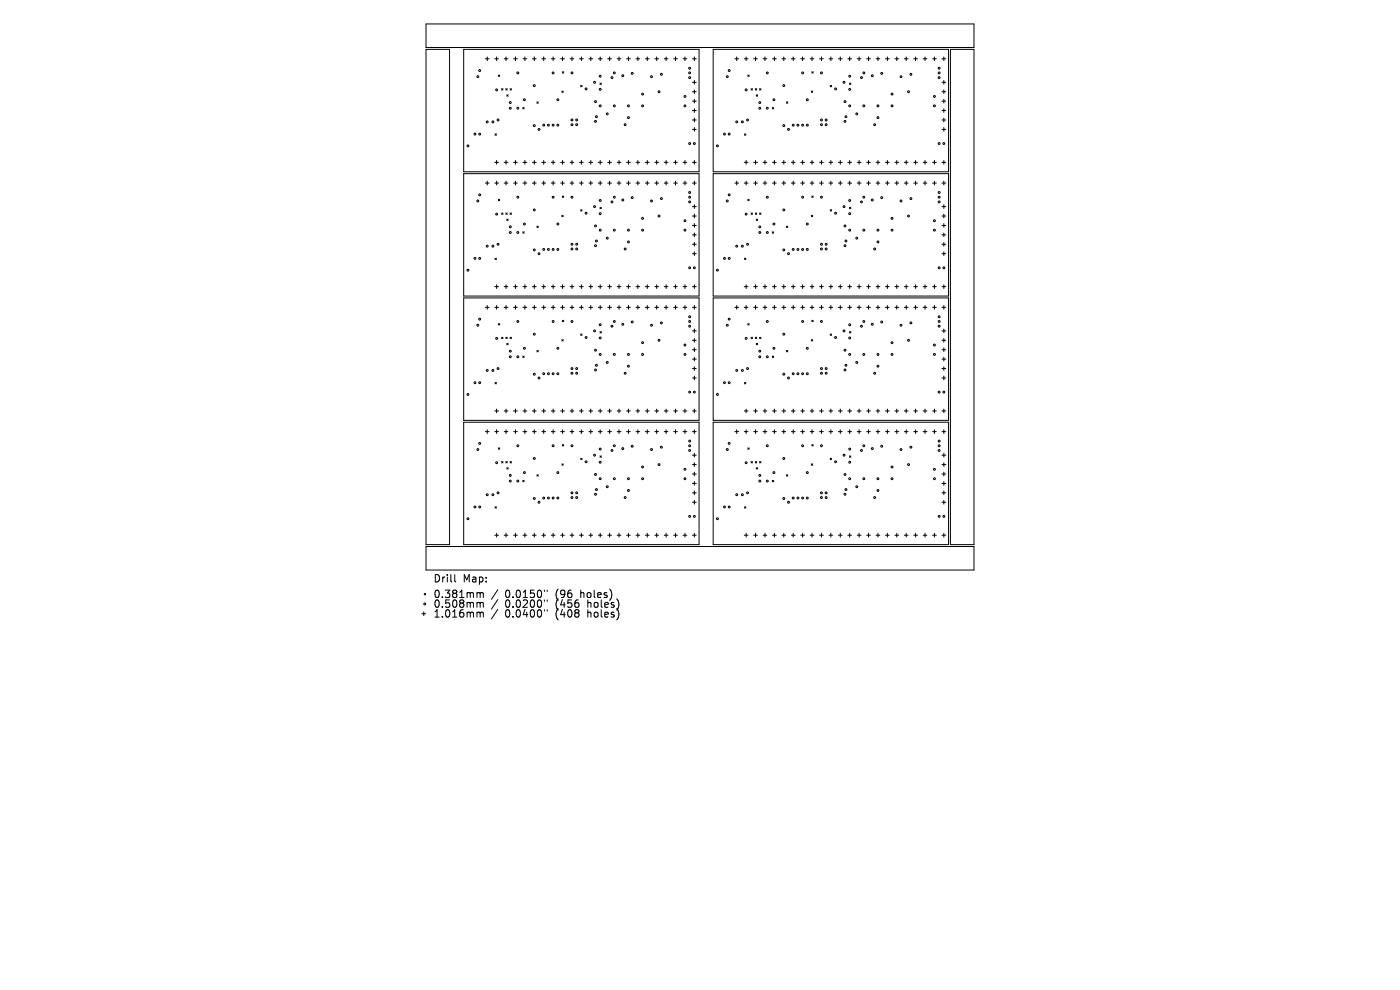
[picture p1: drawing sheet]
<svg xmlns="http://www.w3.org/2000/svg" width="297mm" height="210mm" viewBox="0 0 297 210" stroke-linecap="round" stroke-linejoin="round" font-family="sans-serif">
<defs><g id="words">
<g font-size="2.2">
<text x="91.9" y="123.8">Drill</text>
<text x="98.2" y="123.8">Map:</text>
<text x="91.9" y="127.1">0.381mm</text>
<text x="91.9" y="129.1">0.508mm</text>
<text x="91.9" y="131.2">1.016mm</text>
<text x="107.2" y="127.1">0.0150&quot;</text>
<text x="107.2" y="129.1">0.0200&quot;</text>
<text x="107.2" y="131.2">0.0400&quot;</text>
<text x="118" y="127.1">(96</text>
<text x="118" y="129.1">(456</text>
<text x="118" y="131.2">(408</text>
<text x="123.4" y="127.1">holes)</text>
<text x="124.9" y="129.1">holes)</text>
<text x="124.9" y="131.2">holes)</text>
</g>
</g></defs>
<g fill="none" stroke="#000" stroke-width=".21">
<path d="M90.4 5.1h116.2v5h-116.2zM90.4 10.5h5v105h-5zM98.4 10.5h49.9v25.9h-49.9zM103 12.5h.8M103.4 12.1v.8M105 12.5h.8M105.4 12.1v.8M105.7 15.9l.3 .3M106 15.9l-.3 .3M106.4 18.8l.3 .3M106.7 18.8l-.3 .3M107 12.5h.8"/>
<path d="M107.3 18.8l.3 .3M107.4 12.1v.8M107.6 18.8l-.3 .3M108.2 18.8l.3 .3M108.5 18.8l-.3 .3M109 12.5h.8M109.4 12.1v.8M111 12.5h.8M111.4 12.1v.8M112.9 12.5h.8M113.3 12.1v.8M114.9 12.5h.8"/>
<path d="M115.3 12.1v.8M116.9 12.5h.8M117.3 12.1v.8M118.9 12.5h.8M119.2 19.3l.3 .3M119.3 15.2l.3 .3M119.3 12.1v.8M119.5 19.3l-.3 .3M119.6 15.2l-.3 .3M120.9 12.5h.8M121.3 12.1v.8M122.9 12.5h.8"/>
<path d="M123.2 18.1l.3 .3M123.3 12.1v.8M123.5 18.1l-.3 .3M124.9 12.5h.8M125.3 12.1v.8M126.9 12.5h.8M127.3 17.6l.3 .3M127.3 12.1v.8M127.6 17.6l-.3 .3M128.9 12.5h.8M129.3 12.1v.8M130.9 12.5h.8"/>
<path d="M131.3 12.1v.8M132.9 12.5h.8M133.3 12.1v.8M134.9 12.5h.8M135.3 12.1v.8M136.9 12.5h.8M137.3 12.1v.8M138.9 12.5h.8M139.3 12.1v.8M140.9 12.5h.8M141.3 12.1v.8M142.9 12.5h.8"/>
<path d="M143.3 12.1v.8M144.9 12.5h.8M145.3 12.1v.8M146.9 12.5h.8M146.9 17.5h.8M146.9 19.5h.8M147.3 12.1v.8M147.3 17.1v.8M147.3 19.1v.8M151.3 10.5h49.9v25.9h-49.9zM155.9 12.5h.8M156.3 12.1v.8"/>
<path d="M157.9 12.5h.8M158.3 12.1v.8M158.6 15.9l.3 .3M158.9 15.9l-.3 .3M159.3 18.8l.3 .3M159.6 18.8l-.3 .3M159.9 12.5h.8M160.2 18.8l.3 .3M160.3 12.1v.8M160.5 18.8l-.3 .3M161.1 18.8l.3 .3M161.4 18.8l-.3 .3"/>
<path d="M161.9 12.5h.8M162.3 12.1v.8M163.9 12.5h.8M164.3 12.1v.8M165.9 12.5h.8M166.3 12.1v.8M167.9 12.5h.8M168.3 12.1v.8M169.9 12.5h.8M170.3 12.1v.8M171.9 12.5h.8M172.1 19.3l.3 .3"/>
<path d="M172.2 15.2l.3 .3M172.3 12.1v.8M172.4 19.3l-.3 .3M172.5 15.2l-.3 .3M173.9 12.5h.8M174.3 12.1v.8M175.9 12.5h.8M176.1 18.1l.3 .3M176.3 12.1v.8M176.4 18.1l-.3 .3M177.9 12.5h.8M178.3 12.1v.8"/>
<path d="M179.9 12.5h.8M180.2 17.6l.3 .3M180.3 12.1v.8M180.5 17.6l-.3 .3M181.9 12.5h.8M182.3 12.1v.8M183.9 12.5h.8M184.3 12.1v.8M185.9 12.5h.7M186.3 12.1v.8M187.8 12.5h.8M188.2 12.1v.8"/>
<path d="M189.8 12.5h.8M190.2 12.1v.8M191.8 12.5h.8M192.2 12.1v.8M193.8 12.5h.8M194.2 12.1v.8M195.8 12.5h.8M196.2 12.1v.8M197.8 12.5h.8M198.2 12.1v.8M199.8 12.5h.8M199.8 17.5h.8"/>
<path d="M199.8 19.5h.8M200.2 12.1v.8M200.2 17.1v.8M200.2 19.1v.8M201.6 10.5h5v105h-5zM98.4 36.8h49.9v26h-49.9zM103 38.8h.8M103.4 38.4v.8M105 38.8h.8M105 34.4h.8M105 28.4l.3 .3M105.3 28.4l-.3 .3"/>
<path d="M105.4 34v.8M105.4 38.4v.8M107 38.8h.8M107 34.4h.8M107.4 34v.8M107.4 38.4v.8M107.5 20.1l.3 .3M107.8 20.1l-.3 .3M109 38.8h.8M109 34.4h.8M109.4 34v.8M109.4 38.4v.8"/>
<path d="M110.9 22.8l.3 .3M111 38.8h.8M111 34.4h.8M111.2 22.8l-.3 .3M111.4 34v.8M111.4 38.4v.8M112.9 38.8h.8M112.9 34.4h.8M113.3 34v.8M113.3 38.4v.8M113.9 21.6l.3 .3M114.2 21.6l-.3 .3"/>
<path d="M114.9 38.8h.8M114.9 34.4h.8M115.3 34v.8M115.3 38.4v.8M116.9 38.8h.8M116.9 34.4h.8M117.3 34v.8M117.3 38.4v.8M118.9 38.8h.8M118.9 34.4h.8M119.3 34v.8M119.3 38.4v.8"/>
<path d="M120.9 38.8h.8M120.9 34.4h.8M121.3 34v.8M121.3 38.4v.8M122.9 38.8h.8M122.9 34.4h.8M123.3 34v.8M123.3 38.4v.8M124.9 38.8h.8M124.9 34.4h.8M125.3 34v.8M125.3 38.4v.8"/>
<path d="M126.9 38.8h.8M126.9 34.4h.8M127.3 34v.8M127.3 38.4v.8M128.9 38.8h.8M128.9 34.4h.8M129.3 34v.8M129.3 38.4v.8M130.9 38.8h.8M130.9 34.4h.8M131.3 34v.8M131.3 38.4v.8"/>
<path d="M132.9 38.8h.8M132.9 34.4h.8M133.3 34v.8M133.3 38.4v.8M134.9 38.8h.8M134.9 34.4h.8M135.3 34v.8M135.3 38.4v.8M136.9 38.8h.8M136.9 34.4h.8M137.3 34v.8M137.3 38.4v.8"/>
<path d="M138.9 38.8h.8M138.9 34.4h.8M139.3 34v.8M139.3 38.4v.8M140.9 38.8h.8M140.9 34.4h.8M141.3 34v.8M141.3 38.4v.8M142.9 38.8h.8M142.9 34.4h.8M143.3 34v.8M143.3 38.4v.8"/>
<path d="M144.9 38.8h.8M144.9 34.4h.8M145.3 34v.8M145.3 38.4v.8M146.9 38.8h.8M146.9 34.4h.8M146.9 21.5h.8M146.9 23.5h.8M146.9 25.5h.8M146.9 27.4h.8M147.3 21.1v.8M147.3 23.1v.8"/>
<path d="M147.3 25.1v.8M147.3 27.1v.7M147.3 34v.8M147.3 38.4v.8M151.3 36.8h49.9v26h-49.9zM155.9 38.8h.8M156.3 38.4v.8M157.9 38.8h.8M157.9 34.4h.8M157.9 28.4l.3 .3M158.2 28.4l-.3 .3M158.3 34v.8"/>
<path d="M158.3 38.4v.8M159.9 38.8h.8M159.9 34.4h.8M160.3 34v.8M160.3 38.4v.8M160.4 20.1l.3 .3M160.7 20.1l-.3 .3M161.9 38.8h.8M161.9 34.4h.8M162.3 34v.8M162.3 38.4v.8M163.8 22.8l.3 .3"/>
<path d="M163.9 38.8h.8M163.9 34.4h.8M164.1 22.8l-.3 .3M164.3 34v.8M164.3 38.4v.8M165.9 38.8h.8M165.9 34.4h.8M166.3 34v.8M166.3 38.4v.8M166.8 21.6l.3 .3M167.1 21.6l-.3 .3M167.9 38.8h.8"/>
<path d="M167.9 34.4h.8M168.3 34v.8M168.3 38.4v.8M169.9 38.8h.8M169.9 34.4h.8M170.3 34v.8M170.3 38.4v.8M171.9 38.8h.8M171.9 34.4h.8M172.3 34v.8M172.3 38.4v.8M173.9 38.8h.8"/>
<path d="M173.9 34.4h.8M174.3 34v.8M174.3 38.4v.8M175.9 38.8h.8M175.9 34.4h.8M176.3 34v.8M176.3 38.4v.8M177.9 38.8h.8M177.9 34.4h.8M178.3 34v.8M178.3 38.4v.8M179.9 38.8h.8"/>
<path d="M179.9 34.4h.8M180.3 34v.8M180.3 38.4v.8M181.9 38.8h.8M181.9 34.4h.8M182.3 34v.8M182.3 38.4v.8M183.9 38.8h.8M183.9 34.4h.8M184.3 34v.8M184.3 38.4v.8M185.9 38.8h.7"/>
<path d="M185.9 34.4h.7M186.3 34v.8M186.3 38.4v.8M187.8 38.8h.8M187.8 34.4h.8M188.2 34v.8M188.2 38.4v.8M189.8 38.8h.8M189.8 34.4h.8M190.2 34v.8M190.2 38.4v.8M191.8 38.8h.8"/>
<path d="M191.8 34.4h.8M192.2 34v.8M192.2 38.4v.8M193.8 38.8h.8M193.8 34.4h.8M194.2 34v.8M194.2 38.4v.8M195.8 38.8h.8M195.8 34.4h.8M196.2 34v.8M196.2 38.4v.8M197.8 38.8h.8"/>
<path d="M197.8 34.4h.8M198.2 34v.8M198.2 38.4v.8M199.8 38.8h.8M199.8 34.4h.8M199.8 21.5h.8M199.8 23.5h.8M199.8 25.5h.8M199.8 27.4h.8M200.2 21.1v.8M200.2 23.1v.8M200.2 25.1v.8"/>
<path d="M200.2 27.1v.7M200.2 34v.8M200.2 38.4v.8M105 54.8l.3 .3M105.3 54.8l-.3 .3M105.7 42.3l.3 .3M106 42.3l-.3 .3M106.4 45.2l.3 .3M106.7 45.2l-.3 .3M107.3 45.2l.3 .3M107.5 46.5l.3 .3M107.6 45.2l-.3 .3"/>
<path d="M107.8 46.5l-.3 .3M108.2 45.2l.3 .3M108.5 45.2l-.3 .3M110.9 49.2l.3 .3M111.2 49.2l-.3 .3M113.9 48l.3 .3M114.2 48l-.3 .3M119.2 45.7l.3 .3M119.3 41.6l.3 .3M119.5 45.7l-.3 .3M119.6 41.6l-.3 .3M123.2 44.5l.3 .3"/>
<path d="M123.5 44.5l-.3 .3M127.3 44l.3 .3M127.6 44l-.3 .3M146.9 43.8h.8M146.9 45.8h.8M146.9 47.8h.8M146.9 49.8h.8M146.9 51.8h.8M146.9 53.8h.8M147.3 43.4v.8M147.3 45.4v.8M147.3 47.4v.8"/>
<path d="M147.3 49.4v.8M147.3 51.4v.8M147.3 53.4v.8M157.9 54.8l.3 .3M158.2 54.8l-.3 .3M158.6 42.3l.3 .3M158.9 42.3l-.3 .3M159.3 45.2l.3 .3M159.6 45.2l-.3 .3M160.2 45.2l.3 .3M160.4 46.5l.3 .3M160.5 45.2l-.3 .3"/>
<path d="M160.7 46.5l-.3 .3M161.1 45.2l.3 .3M161.4 45.2l-.3 .3M163.8 49.2l.3 .3M164.1 49.2l-.3 .3M166.8 48l.3 .3M167.1 48l-.3 .3M172.1 45.7l.3 .3M172.2 41.6l.3 .3M172.4 45.7l-.3 .3M172.5 41.6l-.3 .3M176.1 44.5l.3 .3"/>
<path d="M176.4 44.5l-.3 .3M180.2 44l.3 .3M180.5 44l-.3 .3M199.8 43.8h.8M199.8 45.8h.8M199.8 47.8h.8M199.8 49.8h.8M199.8 51.8h.8M199.8 53.8h.8M200.2 43.4v.8M200.2 45.4v.8M200.2 47.4v.8"/>
<path d="M200.2 49.4v.8M200.2 51.4v.8M200.2 53.4v.8M98.4 63.2h49.9v26h-49.9zM103 65.2h.8M103.4 64.8v.8M105 65.2h.8M105 60.8h.8M105.4 60.4v.8M105.4 64.8v.8M105.7 68.6l.3 .3M106 68.6l-.3 .3"/>
<path d="M106.4 71.5l.3 .3M106.7 71.5l-.3 .3M107 65.2h.8M107 60.8h.8M107.3 71.5l.3 .3M107.4 60.4v.8M107.4 64.8v.8M107.5 72.8l.3 .3M107.6 71.5l-.3 .3M107.8 72.8l-.3 .3M108.2 71.5l.3 .3M108.5 71.5l-.3 .3"/>
<path d="M109 65.2h.8M109 60.8h.8M109.4 60.4v.8M109.4 64.8v.8M110.9 75.5l.3 .3M111 65.2h.8M111 60.8h.8M111.2 75.5l-.3 .3M111.4 60.4v.8M111.4 64.8v.8M112.9 65.2h.8M112.9 60.8h.8"/>
<path d="M113.3 60.4v.8M113.3 64.8v.8M113.9 74.3l.3 .3M114.2 74.3l-.3 .3M114.9 65.2h.8M114.9 60.8h.8M115.3 60.4v.8M115.3 64.8v.8M116.9 65.2h.8M116.9 60.8h.8M117.3 60.4v.8M117.3 64.8v.8"/>
<path d="M118.9 65.2h.8M118.9 60.8h.8M119.2 72l.3 .3M119.3 67.9l.3 .3M119.3 60.4v.8M119.3 64.8v.8M119.5 72l-.3 .3M119.6 67.9l-.3 .3M120.9 65.2h.8M120.9 60.8h.8M121.3 60.4v.8M121.3 64.8v.8"/>
<path d="M122.9 65.2h.8M122.9 60.8h.8M123.2 70.8l.3 .3M123.3 60.4v.8M123.3 64.8v.8M123.5 70.8l-.3 .3M124.9 65.2h.8M124.9 60.8h.8M125.3 60.4v.8M125.3 64.8v.8M126.9 65.2h.8M126.9 60.8h.8"/>
<path d="M127.3 70.3l.3 .3M127.3 60.4v.8M127.3 64.8v.8M127.6 70.3l-.3 .3M128.9 65.2h.8M128.9 60.8h.8M129.3 60.4v.8M129.3 64.8v.8M130.9 65.2h.8M130.9 60.8h.8M131.3 60.4v.8M131.3 64.8v.8"/>
<path d="M132.9 65.2h.8M132.9 60.8h.8M133.3 60.4v.8M133.3 64.8v.8M134.9 65.2h.8M134.9 60.8h.8M135.3 60.4v.8M135.3 64.8v.8M136.9 65.2h.8M136.9 60.8h.8M137.3 60.4v.8M137.3 64.8v.8"/>
<path d="M138.9 65.2h.8M138.9 60.8h.8M139.3 60.4v.8M139.3 64.8v.8M140.9 65.2h.8M140.9 60.8h.8M141.3 60.4v.8M141.3 64.8v.8M142.9 65.2h.8M142.9 60.8h.8M143.3 60.4v.8M143.3 64.8v.8"/>
<path d="M144.9 65.2h.8M144.9 60.8h.8M145.3 60.4v.8M145.3 64.8v.8M146.9 65.2h.8M146.9 60.8h.8M146.9 70.2h.8M146.9 72.2h.8M146.9 74.2h.8M146.9 76.2h.8M146.9 78.2h.8M147.3 60.4v.8"/>
<path d="M147.3 64.8v.8M147.3 69.8v.8M147.3 71.8v.8M147.3 73.8v.8M147.3 75.8v.8M147.3 77.8v.8M147.3 79.8v.8M151.3 63.2h49.9v26h-49.9zM155.9 65.2h.8M156.3 64.8v.8M157.9 65.2h.8M157.9 60.8h.8"/>
<path d="M158.3 60.4v.8M158.3 64.8v.8M158.6 68.6l.3 .3M158.9 68.6l-.3 .3M159.3 71.5l.3 .3M159.6 71.5l-.3 .3M159.9 65.2h.8M159.9 60.8h.8M160.2 71.5l.3 .3M160.3 60.4v.8M160.3 64.8v.8M160.4 72.8l.3 .3"/>
<path d="M160.5 71.5l-.3 .3M160.7 72.8l-.3 .3M161.1 71.5l.3 .3M161.4 71.5l-.3 .3M161.9 65.2h.8M161.9 60.8h.8M162.3 60.4v.8M162.3 64.8v.8M163.8 75.5l.3 .3M163.9 65.2h.8M163.9 60.8h.8M164.1 75.5l-.3 .3"/>
<path d="M164.3 60.4v.8M164.3 64.8v.8M165.9 65.2h.8M165.9 60.8h.8M166.3 60.4v.8M166.3 64.8v.8M166.8 74.3l.3 .3M167.1 74.3l-.3 .3M167.9 65.2h.8M167.9 60.8h.8M168.3 60.4v.8M168.3 64.8v.8"/>
<path d="M169.9 65.2h.8M169.9 60.8h.8M170.3 60.4v.8M170.3 64.8v.8M171.9 65.2h.8M171.9 60.8h.8M172.1 72l.3 .3M172.2 67.9l.3 .3M172.3 60.4v.8M172.3 64.8v.8M172.4 72l-.3 .3M172.5 67.9l-.3 .3"/>
<path d="M173.9 65.2h.8M173.9 60.8h.8M174.3 60.4v.8M174.3 64.8v.8M175.9 65.2h.8M175.9 60.8h.8M176.1 70.8l.3 .3M176.3 60.4v.8M176.3 64.8v.8M176.4 70.8l-.3 .3M177.9 65.2h.8M177.9 60.8h.8"/>
<path d="M178.3 60.4v.8M178.3 64.8v.8M179.9 65.2h.8M179.9 60.8h.8M180.2 70.3l.3 .3M180.3 60.4v.8M180.3 64.8v.8M180.5 70.3l-.3 .3M181.9 65.2h.8M181.9 60.8h.8M182.3 60.4v.8M182.3 64.8v.8"/>
<path d="M183.9 65.2h.8M183.9 60.8h.8M184.3 60.4v.8M184.3 64.8v.8M185.9 65.2h.7M185.9 60.8h.7M186.3 60.4v.8M186.3 64.8v.8M187.8 65.2h.8M187.8 60.8h.8M188.2 60.4v.8M188.2 64.8v.8"/>
<path d="M189.8 65.2h.8M189.8 60.8h.8M190.2 60.4v.8M190.2 64.8v.8M191.8 65.2h.8M191.8 60.8h.8M192.2 60.4v.8M192.2 64.8v.8M193.8 65.2h.8M193.8 60.8h.8M194.2 60.4v.8M194.2 64.8v.8"/>
<path d="M195.8 65.2h.8M195.8 60.8h.8M196.2 60.4v.8M196.2 64.8v.8M197.8 65.2h.8M197.8 60.8h.8M198.2 60.4v.8M198.2 64.8v.8M199.8 65.2h.8M199.8 60.8h.8M199.8 70.2h.8M199.8 72.2h.8"/>
<path d="M199.8 74.2h.8M199.8 76.2h.8M199.8 78.2h.8M200.2 60.4v.8M200.2 64.8v.8M200.2 69.8v.8M200.2 71.8v.8M200.2 73.8v.8M200.2 75.8v.8M200.2 77.8v.8M200.2 79.8v.8M98.4 89.6h49.9v25.9h-49.9z"/>
<path d="M103 91.6h.8M103.4 91.2v.8M105 91.6h.8M105 87.2h.8M105 81.1l.3 .3M105.3 81.1l-.3 .3M105.4 86.8v.8M105.4 91.2v.8M105.7 95l.3 .3M106 95l-.3 .3M106.4 97.9l.3 .3M106.7 97.9l-.3 .3"/>
<path d="M107 91.6h.8M107 87.2h.8M107.3 97.9l.3 .3M107.4 86.8v.8M107.4 91.2v.8M107.5 99.2l.3 .3M107.6 97.9l-.3 .3M107.8 99.2l-.3 .3M108.2 97.9l.3 .3M108.5 97.9l-.3 .3M109 91.6h.8M109 87.2h.8"/>
<path d="M109.4 86.8v.8M109.4 91.2v.8M111 91.6h.8M111 87.2h.8M111.4 86.8v.8M111.4 91.2v.8M112.9 91.6h.8M112.9 87.2h.8M113.3 86.8v.8M113.3 91.2v.8M114.9 91.6h.8M114.9 87.2h.8"/>
<path d="M115.3 86.8v.8M115.3 91.2v.8M116.9 91.6h.8M116.9 87.2h.8M117.3 86.8v.8M117.3 91.2v.8M118.9 91.6h.8M118.9 87.2h.8M119.2 98.4l.3 .3M119.3 94.3l.3 .3M119.3 86.8v.8M119.3 91.2v.8"/>
<path d="M119.5 98.4l-.3 .3M119.6 94.3l-.3 .3M120.9 91.6h.8M120.9 87.2h.8M121.3 86.8v.8M121.3 91.2v.8M122.9 91.6h.8M122.9 87.2h.8M123.2 97.2l.3 .3M123.3 86.8v.8M123.3 91.2v.8M123.5 97.2l-.3 .3"/>
<path d="M124.9 91.6h.8M124.9 87.2h.8M125.3 86.8v.8M125.3 91.2v.8M126.9 91.6h.8M126.9 87.2h.8M127.3 96.7l.3 .3M127.3 86.8v.8M127.3 91.2v.8M127.6 96.7l-.3 .3M128.9 91.6h.8M128.9 87.2h.8"/>
<path d="M129.3 86.8v.8M129.3 91.2v.8M130.9 91.6h.8M130.9 87.2h.8M131.3 86.8v.8M131.3 91.2v.8M132.9 91.6h.8M132.9 87.2h.8M133.3 86.8v.8M133.3 91.2v.8M134.9 91.6h.8M134.9 87.2h.8"/>
<path d="M135.3 86.8v.8M135.3 91.2v.8M136.9 91.6h.8M136.9 87.2h.8M137.3 86.8v.8M137.3 91.2v.8M138.9 91.6h.8M138.9 87.2h.8M139.3 86.8v.8M139.3 91.2v.8M140.9 91.6h.8M140.9 87.2h.8"/>
<path d="M141.3 86.8v.8M141.3 91.2v.8M142.9 91.6h.8M142.9 87.2h.8M143.3 86.8v.8M143.3 91.2v.8M144.9 91.6h.8M144.9 87.2h.8M145.3 86.8v.8M145.3 91.2v.8M146.9 91.6h.8M146.9 87.2h.8"/>
<path d="M146.9 80.2h.8M146.9 96.6h.8M146.9 98.6h.8M147.3 86.8v.8M147.3 91.2v.8M147.3 96.2v.8M147.3 98.2v.8M151.3 89.6h49.9v25.9h-49.9zM155.9 91.6h.8M156.3 91.2v.8M157.9 91.6h.8M157.9 87.2h.8"/>
<path d="M157.9 81.1l.3 .3M158.2 81.1l-.3 .3M158.3 86.8v.8M158.3 91.2v.8M158.6 95l.3 .3M158.9 95l-.3 .3M159.3 97.9l.3 .3M159.6 97.9l-.3 .3M159.9 91.6h.8M159.9 87.2h.8M160.2 97.9l.3 .3M160.3 86.8v.8"/>
<path d="M160.3 91.2v.8M160.4 99.2l.3 .3M160.5 97.9l-.3 .3M160.7 99.2l-.3 .3M161.1 97.9l.3 .3M161.4 97.9l-.3 .3M161.9 91.6h.8M161.9 87.2h.8M162.3 86.8v.8M162.3 91.2v.8M163.9 91.6h.8M163.9 87.2h.8"/>
<path d="M164.3 86.8v.8M164.3 91.2v.8M165.9 91.6h.8M165.9 87.2h.8M166.3 86.8v.8M166.3 91.2v.8M167.9 91.6h.8M167.9 87.2h.8M168.3 86.8v.8M168.3 91.2v.8M169.9 91.6h.8M169.9 87.2h.8"/>
<path d="M170.3 86.8v.8M170.3 91.2v.8M171.9 91.6h.8M171.9 87.2h.8M172.1 98.4l.3 .3M172.2 94.3l.3 .3M172.3 86.8v.8M172.3 91.2v.8M172.4 98.4l-.3 .3M172.5 94.3l-.3 .3M173.9 91.6h.8M173.9 87.2h.8"/>
<path d="M174.3 86.8v.8M174.3 91.2v.8M175.9 91.6h.8M175.9 87.2h.8M176.1 97.2l.3 .3M176.3 86.8v.8M176.3 91.2v.8M176.4 97.2l-.3 .3M177.9 91.6h.8M177.9 87.2h.8M178.3 86.8v.8M178.3 91.2v.8"/>
<path d="M179.9 91.6h.8M179.9 87.2h.8M180.2 96.7l.3 .3M180.3 86.8v.8M180.3 91.2v.8M180.5 96.7l-.3 .3M181.9 91.6h.8M181.9 87.2h.8M182.3 86.8v.8M182.3 91.2v.8M183.9 91.6h.8M183.9 87.2h.8"/>
<path d="M184.3 86.8v.8M184.3 91.2v.8M185.9 91.6h.7M185.9 87.2h.7M186.3 86.8v.8M186.3 91.2v.8M187.8 91.6h.8M187.8 87.2h.8M188.2 86.8v.8M188.2 91.2v.8M189.8 91.6h.8M189.8 87.2h.8"/>
<path d="M190.2 86.8v.8M190.2 91.2v.8M191.8 91.6h.8M191.8 87.2h.8M192.2 86.8v.8M192.2 91.2v.8M193.8 91.6h.8M193.8 87.2h.8M194.2 86.8v.8M194.2 91.2v.8M195.8 91.6h.8M195.8 87.2h.8"/>
<path d="M196.2 86.8v.8M196.2 91.2v.8M197.8 91.6h.8M197.8 87.2h.8M198.2 86.8v.8M198.2 91.2v.8M199.8 91.6h.8M199.8 87.2h.8M199.8 80.2h.8M199.8 96.6h.8M199.8 98.6h.8M200.2 86.8v.8"/>
<path d="M200.2 91.2v.8M200.2 96.2v.8M200.2 98.2v.8M90.4 115.9h116.2v5h-116.2zM105 113.5h.8M105 107.5l.3 .3M105.3 107.5l-.3 .3M105.4 113.1v.8M107 113.5h.8M107.4 113.1v.8M109 113.5h.8M109.4 113.1v.8"/>
<path d="M110.9 101.9l.3 .3M111 113.5h.8M111.2 101.9l-.3 .3M111.4 113.1v.8M112.9 113.5h.8M113.3 113.1v.8M113.9 100.7l.3 .3M114.2 100.7l-.3 .3M114.9 113.5h.8M115.3 113.1v.8M116.9 113.5h.8M117.3 113.1v.8"/>
<path d="M118.9 113.5h.8M119.3 113.1v.8M120.9 113.5h.8M121.3 113.1v.8M122.9 113.5h.8M123.3 113.1v.8M124.9 113.5h.8M125.3 113.1v.8M126.9 113.5h.8M127.3 113.1v.8M128.9 113.5h.8M129.3 113.1v.8"/>
<path d="M130.9 113.5h.8M131.3 113.1v.8M132.9 113.5h.8M133.3 113.1v.8M134.9 113.5h.8M135.3 113.1v.8M136.9 113.5h.8M137.3 113.1v.8M138.9 113.5h.8M139.3 113.1v.8M140.9 113.5h.8M141.3 113.1v.8"/>
<path d="M142.9 113.5h.8M143.3 113.1v.8M144.9 113.5h.8M145.3 113.1v.8M146.9 113.5h.8M146.9 100.6h.8M146.9 102.5h.8M146.9 104.5h.8M146.9 106.5h.8M147.3 100.2v.8M147.3 102.1v.8M147.3 104.1v.8"/>
<path d="M147.3 106.1v.8M147.3 113.1v.8M157.9 113.5h.8M157.9 107.5l.3 .3M158.2 107.5l-.3 .3M158.3 113.1v.8M159.9 113.5h.8M160.3 113.1v.8M161.9 113.5h.8M162.3 113.1v.8M163.8 101.9l.3 .3M163.9 113.5h.8"/>
<path d="M164.1 101.9l-.3 .3M164.3 113.1v.8M165.9 113.5h.8M166.3 113.1v.8M166.8 100.7l.3 .3M167.1 100.7l-.3 .3M167.9 113.5h.8M168.3 113.1v.8M169.9 113.5h.8M170.3 113.1v.8M171.9 113.5h.8M172.3 113.1v.8"/>
<path d="M173.9 113.5h.8M174.3 113.1v.8M175.9 113.5h.8M176.3 113.1v.8M177.9 113.5h.8M178.3 113.1v.8M179.9 113.5h.8M180.3 113.1v.8M181.9 113.5h.8M182.3 113.1v.8M183.9 113.5h.8M184.3 113.1v.8"/>
<path d="M185.9 113.5h.7M186.3 113.1v.8M187.8 113.5h.8M188.2 113.1v.8M189.8 113.5h.8M190.2 113.1v.8M191.8 113.5h.8M192.2 113.1v.8M193.8 113.5h.8M194.2 113.1v.8M195.8 113.5h.8M196.2 113.1v.8"/>
<path d="M197.8 113.5h.8M198.2 113.1v.8M199.8 113.5h.8M199.8 100.6h.8M199.8 102.5h.8M199.8 104.5h.8M199.8 106.5h.8M200.2 100.2v.8M200.2 102.1v.8M200.2 104.1v.8M200.2 106.1v.8M200.2 113.1v.8"/>
<path d="M89.5 130.2h.8M89.9 129.8v.8M90 125.9l.3 .3M90.3 125.9l-.3 .3M96.5 121.9v1.3l.2 .3M101.4 125.7l.5 .2M101.4 127.8l.5 .2M101.4 129.9l.5 .2M101.9 125.9l.2-.2 .4 .1v1M101.9 125.9v.9M101.9 128v.8M101.9 130.1v.8"/>
<path d="M101.9 128l.2-.2 .4 .1v.9M101.9 130.1l.2-.2h.4v1M105.6 125.1l-1.3 2M105.6 127.2l-1.3 2M105.6 129.3l-1.3 2M115.5 125.2v.3M115.5 127.3v.3M115.5 129.3v.3M116.1 125.2v.3M116.1 127.3v.3M116.1 129.3v.3"/>
<circle cx="101.4" cy="16.3" r=".2"/>
<circle cx="101.8" cy="15" r=".2"/>
<circle cx="105.4" cy="19.1" r=".2"/>
<circle cx="109.9" cy="15.5" r=".2"/>
<circle cx="113.3" cy="18.2" r=".2"/>
<circle cx="117.3" cy="15.5" r=".2"/>
<circle cx="121.3" cy="15.5" r=".2"/>
<circle cx="124.3" cy="18.9" r=".2"/>
<circle cx="126.1" cy="17.5" r=".2"/>
<circle cx="127.3" cy="16.2" r=".2"/>
<circle cx="127.3" cy="19" r=".2"/>
<circle cx="129.8" cy="16.5" r=".2"/>
<circle cx="130.3" cy="15.5" r=".2"/>
<circle cx="132.1" cy="16.1" r=".2"/>
<circle cx="134.1" cy="15.6" r=".2"/>
<circle cx="136.3" cy="20" r=".2"/>
<circle cx="138.2" cy="16.3" r=".2"/>
<circle cx="139.8" cy="19.5" r=".2"/>
<circle cx="140.3" cy="15.8" r=".2"/>
<circle cx="146.3" cy="14.5" r=".2"/>
<circle cx="146.3" cy="16.5" r=".2"/>
<circle cx="146.3" cy="15.5" r=".2"/>
<circle cx="154.3" cy="16.3" r=".2"/>
<circle cx="154.7" cy="15" r=".2"/>
<circle cx="158.3" cy="19.1" r=".2"/>
<circle cx="162.8" cy="15.5" r=".2"/>
<circle cx="166.3" cy="18.2" r=".2"/>
<circle cx="170.3" cy="15.5" r=".2"/>
<circle cx="174.3" cy="15.5" r=".2"/>
<circle cx="177.3" cy="18.9" r=".2"/>
<circle cx="179.1" cy="17.5" r=".2"/>
<circle cx="180.3" cy="16.2" r=".2"/>
<circle cx="180.3" cy="19" r=".2"/>
<circle cx="182.8" cy="16.5" r=".2"/>
<circle cx="183.3" cy="15.5" r=".2"/>
<circle cx="185.1" cy="16.1" r=".2"/>
<circle cx="187" cy="15.6" r=".2"/>
<circle cx="189.2" cy="20" r=".2"/>
<circle cx="191.1" cy="16.3" r=".2"/>
<circle cx="192.7" cy="19.5" r=".2"/>
<circle cx="193.2" cy="15.8" r=".2"/>
<circle cx="199.2" cy="14.5" r=".2"/>
<circle cx="199.2" cy="16.5" r=".2"/>
<circle cx="199.2" cy="15.5" r=".2"/>
<circle cx="99.3" cy="30.9" r=".2"/>
<circle cx="100.8" cy="28.4" r=".2"/>
<circle cx="101.8" cy="28.4" r=".2"/>
<circle cx="103.4" cy="25.9" r=".2"/>
<circle cx="104.6" cy="25.9" r=".2"/>
<circle cx="105.7" cy="25.5" r=".2"/>
<circle cx="108.3" cy="21.8" r=".2"/>
<circle cx="108.3" cy="23" r=".2"/>
<circle cx="109.9" cy="23" r=".2"/>
<circle cx="111.3" cy="21.2" r=".2"/>
<circle cx="113.3" cy="26.7" r=".2"/>
<circle cx="114.3" cy="27.4" r=".2"/>
<circle cx="115.3" cy="26.6" r=".2"/>
<circle cx="116.3" cy="26.6" r=".2"/>
<circle cx="117.3" cy="26.6" r=".2"/>
<circle cx="118.3" cy="21.2" r=".2"/>
<circle cx="118.3" cy="26.6" r=".2"/>
<circle cx="121.3" cy="25.5" r=".2"/>
<circle cx="121.3" cy="26.5" r=".2"/>
<circle cx="122.3" cy="25.5" r=".2"/>
<circle cx="122.3" cy="26.5" r=".2"/>
<circle cx="126.3" cy="21.6" r=".2"/>
<circle cx="126.3" cy="25.8" r=".2"/>
<circle cx="126.5" cy="24.8" r=".2"/>
<circle cx="127.3" cy="22.5" r=".2"/>
<circle cx="128.8" cy="24.2" r=".2"/>
<circle cx="130.3" cy="22.5" r=".2"/>
<circle cx="132.6" cy="26.5" r=".2"/>
<circle cx="133.3" cy="25" r=".2"/>
<circle cx="133.3" cy="22.5" r=".2"/>
<circle cx="136.3" cy="22.5" r=".2"/>
<circle cx="145.3" cy="20.5" r=".2"/>
<circle cx="145.3" cy="22.5" r=".2"/>
<circle cx="146.3" cy="30.4" r=".2"/>
<circle cx="147.3" cy="30.4" r=".2"/>
<circle cx="152.2" cy="30.9" r=".2"/>
<circle cx="153.7" cy="28.4" r=".2"/>
<circle cx="154.7" cy="28.4" r=".2"/>
<circle cx="156.3" cy="25.9" r=".2"/>
<circle cx="157.5" cy="25.9" r=".2"/>
<circle cx="158.6" cy="25.5" r=".2"/>
<circle cx="161.2" cy="21.8" r=".2"/>
<circle cx="161.2" cy="23" r=".2"/>
<circle cx="162.8" cy="23" r=".2"/>
<circle cx="164.2" cy="21.2" r=".2"/>
<circle cx="166.3" cy="26.7" r=".2"/>
<circle cx="167.3" cy="27.4" r=".2"/>
<circle cx="168.3" cy="26.6" r=".2"/>
<circle cx="169.3" cy="26.6" r=".2"/>
<circle cx="170.3" cy="26.6" r=".2"/>
<circle cx="171.3" cy="21.2" r=".2"/>
<circle cx="171.3" cy="26.6" r=".2"/>
<circle cx="174.3" cy="25.5" r=".2"/>
<circle cx="174.3" cy="26.5" r=".2"/>
<circle cx="175.3" cy="25.5" r=".2"/>
<circle cx="175.3" cy="26.5" r=".2"/>
<circle cx="179.3" cy="21.6" r=".2"/>
<circle cx="179.3" cy="25.8" r=".2"/>
<circle cx="179.5" cy="24.8" r=".2"/>
<circle cx="180.3" cy="22.5" r=".2"/>
<circle cx="181.8" cy="24.2" r=".2"/>
<circle cx="183.3" cy="22.5" r=".2"/>
<circle cx="185.6" cy="26.5" r=".2"/>
<circle cx="186.3" cy="25" r=".2"/>
<circle cx="186.3" cy="22.5" r=".2"/>
<circle cx="189.2" cy="22.5" r=".2"/>
<circle cx="198.2" cy="20.5" r=".2"/>
<circle cx="198.2" cy="22.5" r=".2"/>
<circle cx="199.2" cy="30.4" r=".2"/>
<circle cx="200.2" cy="30.4" r=".2"/>
<circle cx="99.3" cy="57.3" r=".2"/>
<circle cx="100.8" cy="54.8" r=".2"/>
<circle cx="101.4" cy="42.6" r=".2"/>
<circle cx="101.8" cy="41.3" r=".2"/>
<circle cx="101.8" cy="54.8" r=".2"/>
<circle cx="103.4" cy="52.2" r=".2"/>
<circle cx="104.6" cy="52.2" r=".2"/>
<circle cx="105.4" cy="45.4" r=".2"/>
<circle cx="105.7" cy="51.8" r=".2"/>
<circle cx="108.3" cy="48.1" r=".2"/>
<circle cx="108.3" cy="49.3" r=".2"/>
<circle cx="109.9" cy="41.8" r=".2"/>
<circle cx="109.9" cy="49.3" r=".2"/>
<circle cx="111.3" cy="47.5" r=".2"/>
<circle cx="113.3" cy="44.5" r=".2"/>
<circle cx="113.3" cy="53" r=".2"/>
<circle cx="114.3" cy="53.8" r=".2"/>
<circle cx="115.3" cy="52.9" r=".2"/>
<circle cx="116.3" cy="52.9" r=".2"/>
<circle cx="117.3" cy="41.8" r=".2"/>
<circle cx="117.3" cy="52.9" r=".2"/>
<circle cx="118.3" cy="47.5" r=".2"/>
<circle cx="118.3" cy="52.9" r=".2"/>
<circle cx="121.3" cy="41.8" r=".2"/>
<circle cx="121.3" cy="52.8" r=".2"/>
<circle cx="121.3" cy="51.8" r=".2"/>
<circle cx="122.3" cy="52.8" r=".2"/>
<circle cx="122.3" cy="51.8" r=".2"/>
<circle cx="124.3" cy="45.2" r=".2"/>
<circle cx="126.1" cy="43.8" r=".2"/>
<circle cx="126.3" cy="52.1" r=".2"/>
<circle cx="126.3" cy="47.9" r=".2"/>
<circle cx="126.5" cy="51.1" r=".2"/>
<circle cx="127.3" cy="48.8" r=".2"/>
<circle cx="127.3" cy="45.3" r=".2"/>
<circle cx="127.3" cy="42.5" r=".2"/>
<circle cx="128.8" cy="50.5" r=".2"/>
<circle cx="129.8" cy="42.8" r=".2"/>
<circle cx="130.3" cy="41.8" r=".2"/>
<circle cx="130.3" cy="48.8" r=".2"/>
<circle cx="132.1" cy="42.4" r=".2"/>
<circle cx="132.6" cy="52.8" r=".2"/>
<circle cx="133.3" cy="48.8" r=".2"/>
<circle cx="133.3" cy="51.3" r=".2"/>
<circle cx="134.1" cy="41.9" r=".2"/>
<circle cx="136.3" cy="46.3" r=".2"/>
<circle cx="136.3" cy="48.8" r=".2"/>
<circle cx="138.2" cy="42.6" r=".2"/>
<circle cx="139.8" cy="45.8" r=".2"/>
<circle cx="140.3" cy="42.1" r=".2"/>
<circle cx="145.3" cy="46.8" r=".2"/>
<circle cx="145.3" cy="48.8" r=".2"/>
<circle cx="146.3" cy="42.8" r=".2"/>
<circle cx="146.3" cy="41.8" r=".2"/>
<circle cx="146.3" cy="56.8" r=".2"/>
<circle cx="146.3" cy="40.8" r=".2"/>
<circle cx="147.3" cy="56.8" r=".2"/>
<circle cx="152.2" cy="57.3" r=".2"/>
<circle cx="153.7" cy="54.8" r=".2"/>
<circle cx="154.3" cy="42.6" r=".2"/>
<circle cx="154.7" cy="41.3" r=".2"/>
<circle cx="154.7" cy="54.8" r=".2"/>
<circle cx="156.3" cy="52.2" r=".2"/>
<circle cx="157.5" cy="52.2" r=".2"/>
<circle cx="158.3" cy="45.4" r=".2"/>
<circle cx="158.6" cy="51.8" r=".2"/>
<circle cx="161.2" cy="48.1" r=".2"/>
<circle cx="161.2" cy="49.3" r=".2"/>
<circle cx="162.8" cy="41.8" r=".2"/>
<circle cx="162.8" cy="49.3" r=".2"/>
<circle cx="164.2" cy="47.5" r=".2"/>
<circle cx="166.3" cy="44.5" r=".2"/>
<circle cx="166.3" cy="53" r=".2"/>
<circle cx="167.3" cy="53.8" r=".2"/>
<circle cx="168.3" cy="52.9" r=".2"/>
<circle cx="169.3" cy="52.9" r=".2"/>
<circle cx="170.3" cy="41.8" r=".2"/>
<circle cx="170.3" cy="52.9" r=".2"/>
<circle cx="171.3" cy="47.5" r=".2"/>
<circle cx="171.3" cy="52.9" r=".2"/>
<circle cx="174.3" cy="41.8" r=".2"/>
<circle cx="174.3" cy="52.8" r=".2"/>
<circle cx="174.3" cy="51.8" r=".2"/>
<circle cx="175.3" cy="52.8" r=".2"/>
<circle cx="175.3" cy="51.8" r=".2"/>
<circle cx="177.3" cy="45.2" r=".2"/>
<circle cx="179.1" cy="43.8" r=".2"/>
<circle cx="179.3" cy="52.1" r=".2"/>
<circle cx="179.3" cy="47.9" r=".2"/>
<circle cx="179.5" cy="51.1" r=".2"/>
<circle cx="180.3" cy="48.8" r=".2"/>
<circle cx="180.3" cy="45.3" r=".2"/>
<circle cx="180.3" cy="42.5" r=".2"/>
<circle cx="181.8" cy="50.5" r=".2"/>
<circle cx="182.8" cy="42.8" r=".2"/>
<circle cx="183.3" cy="41.8" r=".2"/>
<circle cx="183.3" cy="48.8" r=".2"/>
<circle cx="185.1" cy="42.4" r=".2"/>
<circle cx="185.6" cy="52.8" r=".2"/>
<circle cx="186.3" cy="48.8" r=".2"/>
<circle cx="186.3" cy="51.3" r=".2"/>
<circle cx="187" cy="41.9" r=".2"/>
<circle cx="189.2" cy="46.3" r=".2"/>
<circle cx="189.2" cy="48.8" r=".2"/>
<circle cx="191.1" cy="42.6" r=".2"/>
<circle cx="192.7" cy="45.8" r=".2"/>
<circle cx="193.2" cy="42.1" r=".2"/>
<circle cx="198.2" cy="46.8" r=".2"/>
<circle cx="198.2" cy="48.8" r=".2"/>
<circle cx="199.2" cy="42.8" r=".2"/>
<circle cx="199.2" cy="41.8" r=".2"/>
<circle cx="199.2" cy="56.8" r=".2"/>
<circle cx="199.2" cy="40.8" r=".2"/>
<circle cx="200.2" cy="56.8" r=".2"/>
<circle cx="101.4" cy="69" r=".2"/>
<circle cx="101.8" cy="67.7" r=".2"/>
<circle cx="103.4" cy="78.6" r=".2"/>
<circle cx="104.6" cy="78.6" r=".2"/>
<circle cx="105.4" cy="71.8" r=".2"/>
<circle cx="105.7" cy="78.2" r=".2"/>
<circle cx="108.3" cy="75.7" r=".2"/>
<circle cx="108.3" cy="74.5" r=".2"/>
<circle cx="109.9" cy="75.7" r=".2"/>
<circle cx="109.9" cy="68.2" r=".2"/>
<circle cx="111.3" cy="73.9" r=".2"/>
<circle cx="113.3" cy="79.4" r=".2"/>
<circle cx="113.3" cy="70.9" r=".2"/>
<circle cx="115.3" cy="79.3" r=".2"/>
<circle cx="116.3" cy="79.3" r=".2"/>
<circle cx="117.3" cy="68.2" r=".2"/>
<circle cx="117.3" cy="79.3" r=".2"/>
<circle cx="118.3" cy="73.9" r=".2"/>
<circle cx="118.3" cy="79.3" r=".2"/>
<circle cx="121.3" cy="79.2" r=".2"/>
<circle cx="121.3" cy="68.2" r=".2"/>
<circle cx="121.3" cy="78.2" r=".2"/>
<circle cx="122.3" cy="79.2" r=".2"/>
<circle cx="122.3" cy="78.2" r=".2"/>
<circle cx="124.3" cy="71.6" r=".2"/>
<circle cx="126.1" cy="70.2" r=".2"/>
<circle cx="126.3" cy="74.3" r=".2"/>
<circle cx="126.3" cy="78.5" r=".2"/>
<circle cx="126.5" cy="77.5" r=".2"/>
<circle cx="127.3" cy="75.2" r=".2"/>
<circle cx="127.3" cy="71.7" r=".2"/>
<circle cx="127.3" cy="68.9" r=".2"/>
<circle cx="128.8" cy="76.9" r=".2"/>
<circle cx="129.8" cy="69.2" r=".2"/>
<circle cx="130.3" cy="75.2" r=".2"/>
<circle cx="130.3" cy="68.2" r=".2"/>
<circle cx="132.1" cy="68.8" r=".2"/>
<circle cx="132.6" cy="79.2" r=".2"/>
<circle cx="133.3" cy="75.2" r=".2"/>
<circle cx="133.3" cy="77.7" r=".2"/>
<circle cx="134.1" cy="68.3" r=".2"/>
<circle cx="136.3" cy="75.2" r=".2"/>
<circle cx="136.3" cy="72.7" r=".2"/>
<circle cx="138.2" cy="69" r=".2"/>
<circle cx="139.8" cy="72.2" r=".2"/>
<circle cx="140.3" cy="68.5" r=".2"/>
<circle cx="145.3" cy="75.2" r=".2"/>
<circle cx="145.3" cy="73.2" r=".2"/>
<circle cx="146.3" cy="68.2" r=".2"/>
<circle cx="146.3" cy="67.2" r=".2"/>
<circle cx="146.3" cy="69.2" r=".2"/>
<circle cx="154.3" cy="69" r=".2"/>
<circle cx="154.7" cy="67.7" r=".2"/>
<circle cx="156.3" cy="78.6" r=".2"/>
<circle cx="157.5" cy="78.6" r=".2"/>
<circle cx="158.3" cy="71.8" r=".2"/>
<circle cx="158.6" cy="78.2" r=".2"/>
<circle cx="161.2" cy="75.7" r=".2"/>
<circle cx="161.2" cy="74.5" r=".2"/>
<circle cx="162.8" cy="75.7" r=".2"/>
<circle cx="162.8" cy="68.2" r=".2"/>
<circle cx="164.2" cy="73.9" r=".2"/>
<circle cx="166.3" cy="79.4" r=".2"/>
<circle cx="166.3" cy="70.9" r=".2"/>
<circle cx="168.3" cy="79.3" r=".2"/>
<circle cx="169.3" cy="79.3" r=".2"/>
<circle cx="170.3" cy="68.2" r=".2"/>
<circle cx="170.3" cy="79.3" r=".2"/>
<circle cx="171.3" cy="73.9" r=".2"/>
<circle cx="171.3" cy="79.3" r=".2"/>
<circle cx="174.3" cy="79.2" r=".2"/>
<circle cx="174.3" cy="68.2" r=".2"/>
<circle cx="174.3" cy="78.2" r=".2"/>
<circle cx="175.3" cy="79.2" r=".2"/>
<circle cx="175.3" cy="78.2" r=".2"/>
<circle cx="177.3" cy="71.6" r=".2"/>
<circle cx="179.1" cy="70.2" r=".2"/>
<circle cx="179.3" cy="74.3" r=".2"/>
<circle cx="179.3" cy="78.5" r=".2"/>
<circle cx="179.5" cy="77.5" r=".2"/>
<circle cx="180.3" cy="75.2" r=".2"/>
<circle cx="180.3" cy="71.7" r=".2"/>
<circle cx="180.3" cy="68.9" r=".2"/>
<circle cx="181.8" cy="76.9" r=".2"/>
<circle cx="182.8" cy="69.2" r=".2"/>
<circle cx="183.3" cy="75.2" r=".2"/>
<circle cx="183.3" cy="68.2" r=".2"/>
<circle cx="185.1" cy="68.8" r=".2"/>
<circle cx="185.6" cy="79.2" r=".2"/>
<circle cx="186.3" cy="75.2" r=".2"/>
<circle cx="186.3" cy="77.7" r=".2"/>
<circle cx="187" cy="68.3" r=".2"/>
<circle cx="189.2" cy="75.2" r=".2"/>
<circle cx="189.2" cy="72.7" r=".2"/>
<circle cx="191.1" cy="69" r=".2"/>
<circle cx="192.7" cy="72.2" r=".2"/>
<circle cx="193.2" cy="68.5" r=".2"/>
<circle cx="198.2" cy="75.2" r=".2"/>
<circle cx="198.2" cy="73.2" r=".2"/>
<circle cx="199.2" cy="68.2" r=".2"/>
<circle cx="199.2" cy="67.2" r=".2"/>
<circle cx="199.2" cy="69.2" r=".2"/>
<circle cx="99.3" cy="83.7" r=".2"/>
<circle cx="100.8" cy="81.2" r=".2"/>
<circle cx="101.4" cy="95.4" r=".2"/>
<circle cx="101.8" cy="94.1" r=".2"/>
<circle cx="101.8" cy="81.2" r=".2"/>
<circle cx="105.4" cy="98.2" r=".2"/>
<circle cx="109.9" cy="94.6" r=".2"/>
<circle cx="113.3" cy="97.3" r=".2"/>
<circle cx="114.3" cy="80.2" r=".2"/>
<circle cx="117.3" cy="94.6" r=".2"/>
<circle cx="121.3" cy="94.6" r=".2"/>
<circle cx="124.3" cy="98" r=".2"/>
<circle cx="126.1" cy="96.6" r=".2"/>
<circle cx="127.3" cy="95.3" r=".2"/>
<circle cx="127.3" cy="98.1" r=".2"/>
<circle cx="129.8" cy="95.6" r=".2"/>
<circle cx="130.3" cy="94.6" r=".2"/>
<circle cx="132.1" cy="95.2" r=".2"/>
<circle cx="134.1" cy="94.7" r=".2"/>
<circle cx="136.3" cy="99.1" r=".2"/>
<circle cx="138.2" cy="95.4" r=".2"/>
<circle cx="139.8" cy="98.6" r=".2"/>
<circle cx="140.3" cy="94.9" r=".2"/>
<circle cx="145.3" cy="99.6" r=".2"/>
<circle cx="146.3" cy="93.6" r=".2"/>
<circle cx="146.3" cy="83.2" r=".2"/>
<circle cx="146.3" cy="95.6" r=".2"/>
<circle cx="146.3" cy="94.6" r=".2"/>
<circle cx="147.3" cy="83.2" r=".2"/>
<circle cx="152.2" cy="83.7" r=".2"/>
<circle cx="153.7" cy="81.2" r=".2"/>
<circle cx="154.3" cy="95.4" r=".2"/>
<circle cx="154.7" cy="94.1" r=".2"/>
<circle cx="154.7" cy="81.2" r=".2"/>
<circle cx="158.3" cy="98.2" r=".2"/>
<circle cx="162.8" cy="94.6" r=".2"/>
<circle cx="166.3" cy="97.3" r=".2"/>
<circle cx="167.3" cy="80.2" r=".2"/>
<circle cx="170.3" cy="94.6" r=".2"/>
<circle cx="174.3" cy="94.6" r=".2"/>
<circle cx="177.3" cy="98" r=".2"/>
<circle cx="179.1" cy="96.6" r=".2"/>
<circle cx="180.3" cy="95.3" r=".2"/>
<circle cx="180.3" cy="98.1" r=".2"/>
<circle cx="182.8" cy="95.6" r=".2"/>
<circle cx="183.3" cy="94.6" r=".2"/>
<circle cx="185.1" cy="95.2" r=".2"/>
<circle cx="187" cy="94.7" r=".2"/>
<circle cx="189.2" cy="99.1" r=".2"/>
<circle cx="191.1" cy="95.4" r=".2"/>
<circle cx="192.7" cy="98.6" r=".2"/>
<circle cx="193.2" cy="94.9" r=".2"/>
<circle cx="198.2" cy="99.6" r=".2"/>
<circle cx="199.2" cy="83.2" r=".2"/>
<circle cx="199.2" cy="93.6" r=".2"/>
<circle cx="199.2" cy="95.6" r=".2"/>
<circle cx="199.2" cy="94.6" r=".2"/>
<circle cx="200.2" cy="83.2" r=".2"/>
<circle cx="99.3" cy="110" r=".2"/>
<circle cx="100.8" cy="107.5" r=".2"/>
<circle cx="101.8" cy="107.5" r=".2"/>
<circle cx="103.4" cy="104.9" r=".2"/>
<circle cx="104.6" cy="104.9" r=".2"/>
<circle cx="105.7" cy="104.5" r=".2"/>
<circle cx="108.3" cy="100.9" r=".2"/>
<circle cx="108.3" cy="102" r=".2"/>
<circle cx="109.9" cy="102" r=".2"/>
<circle cx="111.3" cy="100.3" r=".2"/>
<circle cx="113.3" cy="105.7" r=".2"/>
<circle cx="114.3" cy="106.5" r=".2"/>
<circle cx="115.3" cy="105.6" r=".2"/>
<circle cx="116.3" cy="105.6" r=".2"/>
<circle cx="117.3" cy="105.6" r=".2"/>
<circle cx="118.3" cy="105.6" r=".2"/>
<circle cx="118.3" cy="100.3" r=".2"/>
<circle cx="121.3" cy="104.5" r=".2"/>
<circle cx="121.3" cy="105.5" r=".2"/>
<circle cx="122.3" cy="104.5" r=".2"/>
<circle cx="122.3" cy="105.5" r=".2"/>
<circle cx="126.3" cy="100.7" r=".2"/>
<circle cx="126.3" cy="104.8" r=".2"/>
<circle cx="126.5" cy="103.8" r=".2"/>
<circle cx="127.3" cy="101.6" r=".2"/>
<circle cx="128.8" cy="103.2" r=".2"/>
<circle cx="130.3" cy="101.6" r=".2"/>
<circle cx="132.6" cy="105.5" r=".2"/>
<circle cx="133.3" cy="104" r=".2"/>
<circle cx="133.3" cy="101.6" r=".2"/>
<circle cx="136.3" cy="101.6" r=".2"/>
<circle cx="145.3" cy="101.6" r=".2"/>
<circle cx="146.3" cy="109.5" r=".2"/>
<circle cx="147.3" cy="109.5" r=".2"/>
<circle cx="152.2" cy="110" r=".2"/>
<circle cx="153.7" cy="107.5" r=".2"/>
<circle cx="154.7" cy="107.5" r=".2"/>
<circle cx="156.3" cy="104.9" r=".2"/>
<circle cx="157.5" cy="104.9" r=".2"/>
<circle cx="158.6" cy="104.5" r=".2"/>
<circle cx="161.2" cy="100.9" r=".2"/>
<circle cx="161.2" cy="102" r=".2"/>
<circle cx="162.8" cy="102" r=".2"/>
<circle cx="164.2" cy="100.3" r=".2"/>
<circle cx="166.3" cy="105.7" r=".2"/>
<circle cx="167.3" cy="106.5" r=".2"/>
<circle cx="168.3" cy="105.6" r=".2"/>
<circle cx="169.3" cy="105.6" r=".2"/>
<circle cx="170.3" cy="105.6" r=".2"/>
<circle cx="171.3" cy="105.6" r=".2"/>
<circle cx="171.3" cy="100.3" r=".2"/>
<circle cx="174.3" cy="104.5" r=".2"/>
<circle cx="174.3" cy="105.5" r=".2"/>
<circle cx="175.3" cy="104.5" r=".2"/>
<circle cx="175.3" cy="105.5" r=".2"/>
<circle cx="179.3" cy="100.7" r=".2"/>
<circle cx="179.3" cy="104.8" r=".2"/>
<circle cx="179.5" cy="103.8" r=".2"/>
<circle cx="180.3" cy="101.6" r=".2"/>
<circle cx="181.8" cy="103.2" r=".2"/>
<circle cx="183.3" cy="101.6" r=".2"/>
<circle cx="185.6" cy="105.5" r=".2"/>
<circle cx="186.3" cy="104" r=".2"/>
<circle cx="186.3" cy="101.6" r=".2"/>
<circle cx="189.2" cy="101.6" r=".2"/>
<circle cx="198.2" cy="101.6" r=".2"/>
<circle cx="199.2" cy="109.5" r=".2"/>
<circle cx="200.2" cy="109.5" r=".2"/>
<circle cx="90.1" cy="128.1" r=".2"/>
</g>
<use href="#words"/>
</svg>
